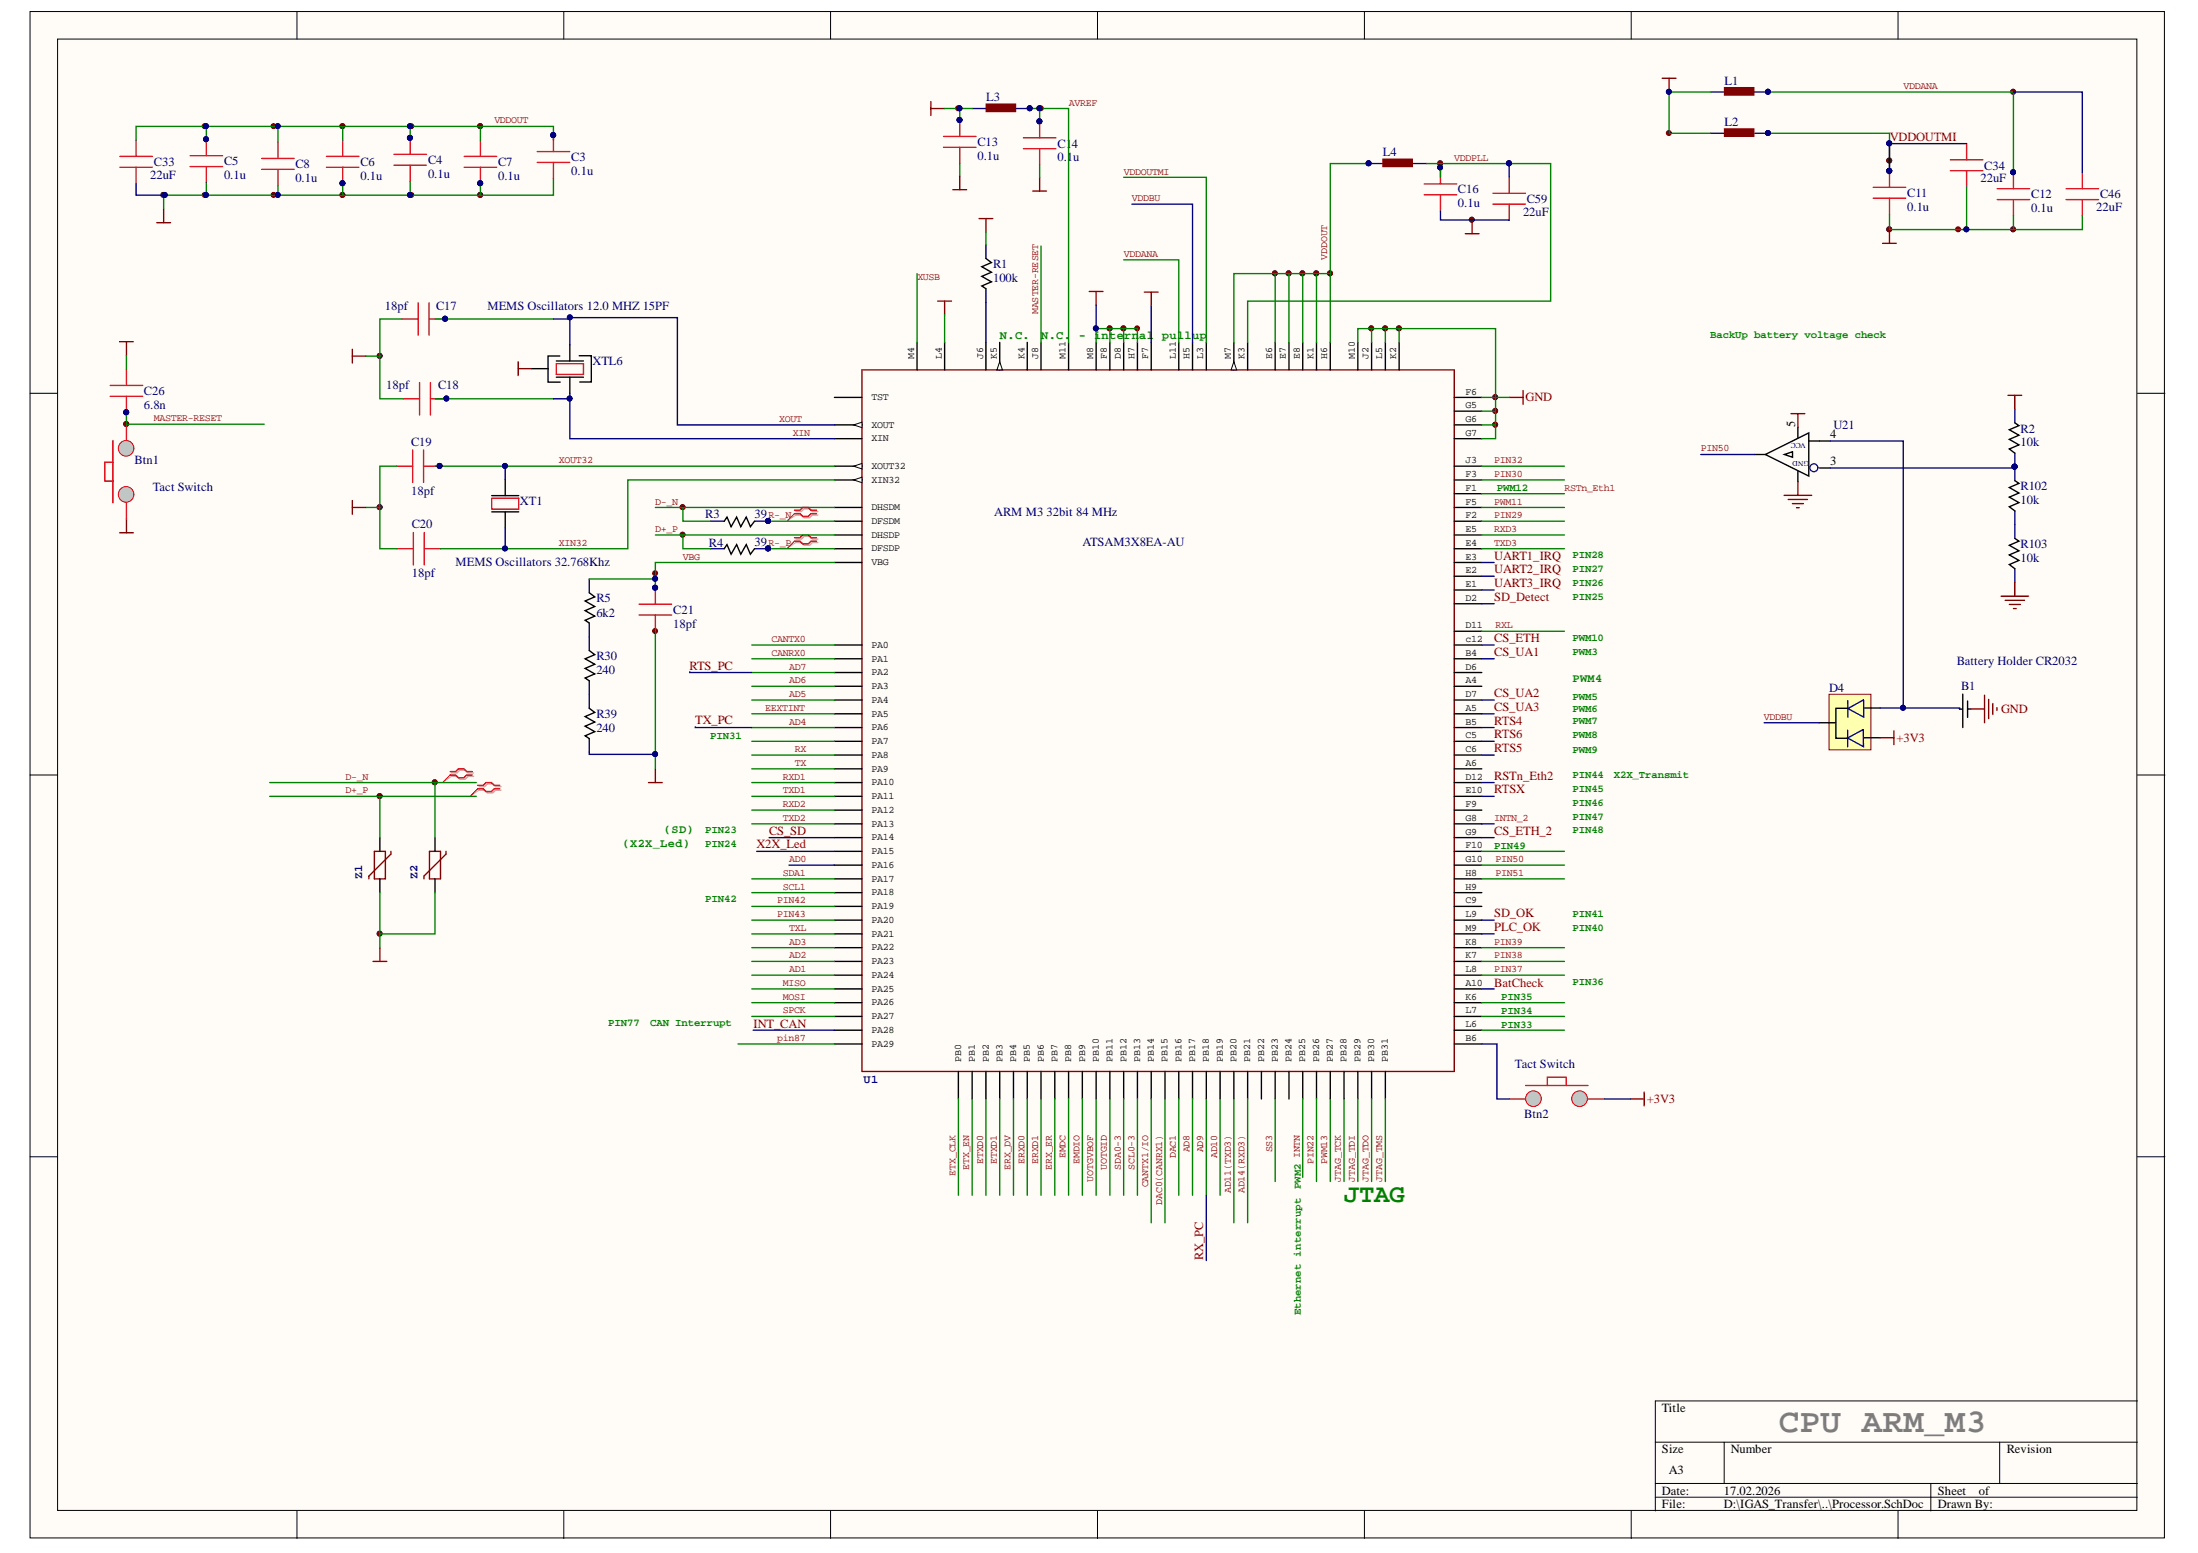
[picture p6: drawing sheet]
<svg xmlns="http://www.w3.org/2000/svg" width="297mm" height="210mm" viewBox="0 0 297 210" stroke-linecap="round" stroke-linejoin="round" font-family="sans-serif">
<defs><g id="words">
<text font-size="4.6" fill="#808080" x="240.4" y="193.6">CPU ARM_M3</text>
<text font-size="3.5" fill="#008000" x="181.6" y="162.4">JTAG</text>
<g font-size="1.7" fill="#000080">
<text x="233.1" y="11.4">L1</text>
<text x="133.3" y="13.7">L3</text>
<text x="233.1" y="17">L2</text>
<text x="20.8" y="22.4">C33</text>
<text x="30.3" y="22.3">C5</text>
<text x="39.9" y="22.8">C8</text>
<text x="48.7" y="22.4">C6</text>
<text x="57.8" y="22.2">C4</text>
<text x="67.3" y="22.4">C7</text>
<text x="77.2" y="21.8">C3</text>
<text x="77.2" y="23.7">0.1u</text>
<text x="132.1" y="19.8">C13</text>
<text x="132.1" y="21.7">0.1u</text>
<text x="142.9" y="20">C14</text>
<text x="142.9" y="21.8">0.1u</text>
<text x="186.9" y="21.1">L4</text>
<text x="268.2" y="22.9">C34</text>
<text x="20.3" y="24.2">22uF</text>
<text x="30.3" y="24.2">0.1u</text>
<text x="39.9" y="24.6">0.1u</text>
<text x="48.7" y="24.3">0.1u</text>
<text x="57.8" y="24">0.1u</text>
<text x="67.3" y="24.3">0.1u</text>
<text x="197" y="26.1">C16</text>
<text x="197" y="28">0.1u</text>
<text x="205.8" y="29.2">22uF</text>
<text x="206.3" y="27.4">C59</text>
<text x="257.7" y="26.6">C11</text>
<text x="257.7" y="28.5">0.1u</text>
<text x="267.6" y="24.6">22uF</text>
<text x="274.5" y="26.8">C12</text>
<text x="274.5" y="28.7">0.1u</text>
<text x="283.3" y="28.5">22uF</text>
<text x="283.8" y="26.8">C46</text>
<text x="52" y="41.8">18pf</text>
<text x="58.9" y="41.8">C17</text>
<text x="65.9" y="41.9">MEMS Oscillators 12.0 MHZ 15PF</text>
<text x="134.2" y="36.3">R1</text>
<text x="134.2" y="38.1">100k</text>
<text x="19.4" y="53.4">C26</text>
<text x="52.2" y="52.6">18pf</text>
<text x="59.2" y="52.6">C18</text>
<text x="80.1" y="49.4">XTL6</text>
<text x="19.4" y="55.3">6.8n</text>
<text x="247.8" y="58">U21</text>
<text x="273.1" y="58.5">R2</text>
<text x="18.2" y="62.7">Btn1</text>
<text x="55.6" y="60.3">C19</text>
<text x="273.1" y="60.3">10k</text>
<text x="20.6" y="66.4">Tact Switch</text>
<text x="55.6" y="66.9">18pf</text>
<text x="55.6" y="71.4">C20</text>
<text x="70.3" y="68.3">XT1</text>
<text x="95.3" y="70.1">R3</text>
<text x="102" y="70.1">39</text>
<text x="134.4" y="69.8">ARM M3 32bit 84 MHz</text>
<text x="273.1" y="66.3">R102</text>
<text x="273.1" y="68.1">10k</text>
<text x="61.6" y="76.5">MEMS Oscillators 32.768Khz</text>
<text x="95.8" y="73.9">R4</text>
<text x="102" y="73.8">39</text>
<text x="146.3" y="73.9">ATSAM3X8EA-AU</text>
<text x="273.1" y="74.1">R103</text>
<text x="273.1" y="76">10k</text>
<text x="55.6" y="78">18pf</text>
<text x="80.6" y="81.4">R5</text>
<text x="80.6" y="83.3">6k2</text>
<text x="91" y="83">C21</text>
<text x="80.6" y="89.2">R30</text>
<text x="91" y="84.8">18pf</text>
<text x="264.4" y="89.9">Battery Holder CR2032</text>
<text x="80.6" y="91.1">240</text>
<text x="247.2" y="93.5">D4</text>
<text x="265" y="93.3">B1</text>
<text x="80.6" y="97">R39</text>
<text x="80.6" y="98.9">240</text>
<text x="204.7" y="144.3">Tact Switch</text>
<text x="206" y="151.2">Btn2</text>
</g>
<g font-size="1.7" fill="#800000">
<text x="255.4" y="19">VDDOUTMI</text>
<text x="206.2" y="54.3">GND</text>
<text x="201.9" y="75.6">UART1_IRQ</text>
<text x="201.9" y="77.5">UART2_IRQ</text>
<text x="201.9" y="81.2">SD_Detect</text>
<text x="201.9" y="79.4">UART3_IRQ</text>
<text x="201.9" y="88.6">CS_UA1</text>
<text x="201.9" y="86.8">CS_ETH</text>
<text x="93.2" y="90.5">RTS_PC</text>
<text x="201.9" y="94.2">CS_UA2</text>
<text x="94" y="97.9">TX_PC</text>
<text x="201.9" y="96.1">CS_UA3</text>
<text x="201.9" y="97.9">RTS4</text>
<text x="201.9" y="101.7">RTS5</text>
<text x="201.9" y="99.8">RTS6</text>
<text x="256.3" y="100.3">+3V3</text>
<text x="270.4" y="96.4">GND</text>
<text x="201.9" y="105.4">RSTn_Eth2</text>
<text x="201.9" y="107.2">RTSX</text>
<text x="103.9" y="112.8">CS_SD</text>
<text x="201.9" y="112.8">CS_ETH_2</text>
<text x="102.2" y="114.7">X2X_Led</text>
<text x="201.9" y="124">SD_OK</text>
<text x="201.9" y="125.8">PLC_OK</text>
<text x="201.9" y="133.3">BatCheck</text>
<text x="101.8" y="138.9">INT_CAN</text>
<text x="222.6" y="149.1">+3V3</text>
<text x="162.6" y="170.3" transform="rotate(-90 162.6 170.3)">RX_PC</text>
</g>
<g font-size="1.7">
<text x="242.6" y="57.7" transform="rotate(-90 242.6 57.7)">5</text>
<text x="247.3" y="59.2">4</text>
<text x="247.3" y="62.9">3</text>
<text x="224.6" y="190.9">Title</text>
<text x="224.6" y="196.5">Size</text>
<text x="233.9" y="196.5">Number</text>
<text x="271.2" y="196.5">Revision</text>
<text x="224.6" y="202">Date:</text>
<text x="224.6" y="203.9">File:</text>
<text x="225.5" y="199.2">A3</text>
<text x="233" y="202">17.02.2026</text>
<text x="233" y="203.9">D:\IGAS_Transfer\..\Processor.SchDoc</text>
<text x="261.9" y="202">Sheet</text>
<text x="261.9" y="203.9">Drawn By:</text>
<text x="267.4" y="202">of</text>
</g>
<g font-size="1.6" fill="#008000">
<text x="135.1" y="45.8">N.C.</text>
<text x="140.7" y="45.8">N.C.</text>
<text x="145.8" y="45.8">- internal</text>
<text x="157" y="45.8">pullup</text>
<text x="212.5" y="92.2">PWM4</text>
<text x="89.7" y="112.6">(SD)</text>
<text x="84.1" y="114.5">(X2X_Led)</text>
</g>
<g font-size="1.6" fill="#000080">
<text x="49" y="118.8" transform="rotate(-90 49 118.8)">Z1</text>
<text x="56.4" y="118.8" transform="rotate(-90 56.4 118.8)">Z2</text>
<text x="116.7" y="146.4">U1</text>
</g>
<g font-size="1.4" fill="#800000">
<text x="66.8" y="16.7">VDDOUT</text>
<text x="144.4" y="14.3">AVREF</text>
<text x="257.2" y="12">VDDANA</text>
<text x="151.9" y="23.6">VDDOUTMI</text>
<text x="196.5" y="21.7">VDDPLL</text>
<text x="153" y="27.2">VDDBU</text>
<text x="151.9" y="34.7">VDDANA</text>
<text x="179.4" y="35.1" transform="rotate(-90 179.4 35.1)">VDDOUT</text>
<text x="124" y="37.9">XUSB</text>
<text x="140.3" y="42.4" transform="rotate(-90 140.3 42.4)">MASTER-RESET</text>
<text x="20.8" y="57">MASTER-RESET</text>
<text x="105.3" y="57.1">XOUT</text>
<text x="107.1" y="58.9">XIN</text>
<text x="75.5" y="62.6">XOUT32</text>
<text x="201.9" y="62.6">PIN32</text>
<text x="201.9" y="64.5">PIN30</text>
<text x="229.8" y="61">PIN50</text>
<text x="88.5" y="71.9">D+_P</text>
<text x="88.5" y="68.2">D-_N</text>
<text x="103.8" y="70.1">R-_N</text>
<text x="201.9" y="71.9">RXD3</text>
<text x="201.9" y="70.1">PIN29</text>
<text x="201.9" y="68.2">PWM11</text>
<text x="211.4" y="66.3">RSTn_Eth1</text>
<text x="75.5" y="73.8">XIN32</text>
<text x="92.3" y="75.6">VBG</text>
<text x="103.8" y="73.8">R-_P</text>
<text x="201.9" y="73.8">TXD3</text>
<text x="104.3" y="86.8">CANTX0</text>
<text x="104.3" y="88.6">CANRX0</text>
<text x="202.1" y="84.9">RXL</text>
<text x="106.6" y="94.2">AD5</text>
<text x="106.6" y="92.4">AD6</text>
<text x="106.6" y="90.5">AD7</text>
<text x="103.4" y="96.1">EEXTINT</text>
<text x="106.6" y="97.9">AD4</text>
<text x="107.4" y="101.7">RX</text>
<text x="238.4" y="97.3">VDDBU</text>
<text x="46.7" y="107.2">D+_P</text>
<text x="46.7" y="105.4">D-_N</text>
<text x="105.8" y="107.2">TXD1</text>
<text x="105.8" y="105.4">RXD1</text>
<text x="107.4" y="103.5">TX</text>
<text x="105.8" y="109.1">RXD2</text>
<text x="105.8" y="111">TXD2</text>
<text x="201.9" y="111">INTN_2</text>
<text x="105.8" y="118.4">SDA1</text>
<text x="106.6" y="116.5">AD0</text>
<text x="202.1" y="118.4">PIN51</text>
<text x="202.1" y="116.5">PIN50</text>
<text x="105" y="124">PIN43</text>
<text x="105" y="122.1">PIN42</text>
<text x="105.8" y="120.2">SCL1</text>
<text x="106.6" y="125.8">TXL</text>
<text x="106.6" y="129.5">AD2</text>
<text x="106.6" y="127.7">AD3</text>
<text x="106.6" y="131.4">AD1</text>
<text x="201.9" y="131.4">PIN37</text>
<text x="201.9" y="129.5">PIN38</text>
<text x="201.9" y="127.7">PIN39</text>
<text x="105.8" y="133.3">MISO</text>
<text x="105.8" y="135.1">MOSI</text>
<text x="105.8" y="137">SPCK</text>
<text x="105" y="140.7">pin87</text>
<text x="160.8" y="155.7" transform="rotate(-90 160.8 155.7)">AD8</text>
<text x="162.6" y="155.7" transform="rotate(-90 162.6 155.7)">AD9</text>
<text x="171.9" y="155.7" transform="rotate(-90 171.9 155.7)">SS3</text>
<text x="129.1" y="158.9" transform="rotate(-90 129.1 158.9)">ETX_CLK</text>
<text x="131" y="158.1" transform="rotate(-90 131 158.1)">ETX_EN</text>
<text x="132.8" y="157.3" transform="rotate(-90 132.8 157.3)">ETXD0</text>
<text x="134.7" y="157.3" transform="rotate(-90 134.7 157.3)">ETXD1</text>
<text x="136.6" y="158.1" transform="rotate(-90 136.6 158.1)">ERX_DV</text>
<text x="138.4" y="157.3" transform="rotate(-90 138.4 157.3)">ERXD0</text>
<text x="140.3" y="157.3" transform="rotate(-90 140.3 157.3)">ERXD1</text>
<text x="142.2" y="158.1" transform="rotate(-90 142.2 158.1)">ERX_ER</text>
<text x="144" y="156.6" transform="rotate(-90 144 156.6)">EMDC</text>
<text x="145.9" y="157.3" transform="rotate(-90 145.9 157.3)">EMDIO</text>
<text x="147.7" y="159.7" transform="rotate(-90 147.7 159.7)">UOTGVBOF</text>
<text x="149.6" y="158.1" transform="rotate(-90 149.6 158.1)">UOTGID</text>
<text x="151.5" y="158.1" transform="rotate(-90 151.5 158.1)">SDA0-3</text>
<text x="153.3" y="158.1" transform="rotate(-90 153.3 158.1)">SCL0-3</text>
<text x="155.2" y="160.5" transform="rotate(-90 155.2 160.5)">CANTX1/IO</text>
<text x="158.9" y="156.6" transform="rotate(-90 158.9 156.6)">DAC1</text>
<text x="164.5" y="156.6" transform="rotate(-90 164.5 156.6)">AD10</text>
<text x="166.3" y="161.3" transform="rotate(-90 166.3 161.3)">AD11(TXD3)</text>
<text x="168.2" y="161.3" transform="rotate(-90 168.2 161.3)">AD14(RXD3)</text>
<text x="177.5" y="157.3" transform="rotate(-90 177.5 157.3)">PIN22</text>
<text x="179.4" y="157.3" transform="rotate(-90 179.4 157.3)">PWM13</text>
<text x="181.2" y="159.7" transform="rotate(-90 181.2 159.7)">JTAG_TCK</text>
<text x="183.1" y="159.7" transform="rotate(-90 183.1 159.7)">JTAG_TDI</text>
<text x="184.9" y="159.7" transform="rotate(-90 184.9 159.7)">JTAG_TDO</text>
<text x="186.8" y="159.7" transform="rotate(-90 186.8 159.7)">JTAG_TMS</text>
<text x="157" y="162.8" transform="rotate(-90 157 162.8)">DAC0(CANRX1)</text>
</g>
<g font-size="1.4" fill="#008000">
<text x="231.1" y="45.7">BackUp battery voltage check</text>
<text x="202.3" y="66.3">PWM12</text>
<text x="212.5" y="75.5">PIN28</text>
<text x="212.5" y="77.3">PIN27</text>
<text x="212.5" y="79.2">PIN26</text>
<text x="212.5" y="81">PIN25</text>
<text x="212.5" y="88.6">PWM3</text>
<text x="212.5" y="86.6">PWM10</text>
<text x="212.5" y="94.6">PWM5</text>
<text x="96" y="99.9">PIN31</text>
<text x="212.5" y="96.3">PWM6</text>
<text x="212.5" y="97.9">PWM7</text>
<text x="212.5" y="99.7">PWM8</text>
<text x="212.5" y="101.8">PWM9</text>
<text x="212.5" y="105.2">PIN44</text>
<text x="212.5" y="107.1">PIN45</text>
<text x="218.1" y="105.2">X2X_Transmit</text>
<text x="95.3" y="112.6">PIN23</text>
<text x="212.5" y="108.9">PIN46</text>
<text x="212.5" y="110.8">PIN47</text>
<text x="212.5" y="112.6">PIN48</text>
<text x="95.3" y="114.5">PIN24</text>
<text x="201.9" y="114.8">PIN49</text>
<text x="95.3" y="121.9">PIN42</text>
<text x="212.5" y="124">PIN41</text>
<text x="212.5" y="125.8">PIN40</text>
<text x="202.9" y="135.2">PIN35</text>
<text x="202.9" y="137.1">PIN34</text>
<text x="212.5" y="133.1">PIN36</text>
<text x="82.2" y="138.7">PIN77</text>
<text x="87.9" y="138.7">CAN Interrupt</text>
<text x="202.9" y="138.9">PIN33</text>
<text x="175.8" y="160.7" transform="rotate(-90 175.8 160.7)">PWM2 INTN</text>
<text x="175.8" y="177.8" transform="rotate(-90 175.8 177.8)">Ethernet interrupt</text>
</g>
<g font-size="1.4">
<text x="123.5" y="48.5" transform="rotate(-90 123.5 48.5)">M4</text>
<text x="127.3" y="48.5" transform="rotate(-90 127.3 48.5)">L4</text>
<text x="132.8" y="48.5" transform="rotate(-90 132.8 48.5)">J6</text>
<text x="134.7" y="48.5" transform="rotate(-90 134.7 48.5)">K5</text>
<text x="138.4" y="48.5" transform="rotate(-90 138.4 48.5)">K4</text>
<text x="140.3" y="48.5" transform="rotate(-90 140.3 48.5)">J8</text>
<text x="144" y="48.5" transform="rotate(-90 144 48.5)">M11</text>
<text x="147.7" y="48.5" transform="rotate(-90 147.7 48.5)">M8</text>
<text x="149.6" y="48.5" transform="rotate(-90 149.6 48.5)">F8</text>
<text x="151.5" y="48.5" transform="rotate(-90 151.5 48.5)">D8</text>
<text x="153.3" y="48.5" transform="rotate(-90 153.3 48.5)">H7</text>
<text x="155.2" y="48.5" transform="rotate(-90 155.2 48.5)">F7</text>
<text x="158.9" y="48.5" transform="rotate(-90 158.9 48.5)">L11</text>
<text x="160.8" y="48.5" transform="rotate(-90 160.8 48.5)">H5</text>
<text x="162.6" y="48.5" transform="rotate(-90 162.6 48.5)">L3</text>
<text x="166.3" y="48.5" transform="rotate(-90 166.3 48.5)">M7</text>
<text x="168.2" y="48.5" transform="rotate(-90 168.2 48.5)">K3</text>
<text x="171.9" y="48.5" transform="rotate(-90 171.9 48.5)">E6</text>
<text x="173.8" y="48.5" transform="rotate(-90 173.8 48.5)">E7</text>
<text x="175.6" y="48.5" transform="rotate(-90 175.6 48.5)">E8</text>
<text x="177.5" y="48.5" transform="rotate(-90 177.5 48.5)">K1</text>
<text x="179.4" y="48.5" transform="rotate(-90 179.4 48.5)">H6</text>
<text x="183.1" y="48.5" transform="rotate(-90 183.1 48.5)">M10</text>
<text x="184.9" y="48.5" transform="rotate(-90 184.9 48.5)">J2</text>
<text x="186.8" y="48.5" transform="rotate(-90 186.8 48.5)">L5</text>
<text x="188.7" y="48.5" transform="rotate(-90 188.7 48.5)">K2</text>
<text x="198" y="53.3">F6</text>
<text x="117.8" y="57.8">XOUT</text>
<text x="117.8" y="59.7">XIN</text>
<text x="117.8" y="54.1">TST</text>
<text x="198" y="55.2">G5</text>
<text x="198" y="57.1">G6</text>
<text x="198" y="58.9">G7</text>
<text x="117.8" y="63.4">XOUT32</text>
<text x="117.8" y="65.2">XIN32</text>
<text x="198" y="62.6">J3</text>
<text x="198" y="64.5">F3</text>
<text x="117.8" y="69">DHSDM</text>
<text x="117.8" y="70.8">DFSDM</text>
<text x="198" y="71.9">E5</text>
<text x="198" y="70.1">F2</text>
<text x="198" y="68.2">F5</text>
<text x="198" y="66.3">F1</text>
<text x="117.8" y="72.7">DHSDP</text>
<text x="117.8" y="76.4">VBG</text>
<text x="117.8" y="74.5">DFSDP</text>
<text x="198" y="73.8">E4</text>
<text x="198" y="77.5">E2</text>
<text x="198" y="75.6">E3</text>
<text x="198" y="81.2">D2</text>
<text x="198" y="79.4">E1</text>
<text x="117.8" y="87.6">PA0</text>
<text x="117.8" y="89.4">PA1</text>
<text x="198" y="88.6">B4</text>
<text x="198" y="86.8">c12</text>
<text x="198" y="84.9">D11</text>
<text x="117.8" y="91.3">PA2</text>
<text x="117.8" y="93.1">PA3</text>
<text x="117.8" y="95">PA4</text>
<text x="198" y="94.2">D7</text>
<text x="198" y="92.4">A4</text>
<text x="198" y="90.5">D6</text>
<text x="117.8" y="96.8">PA5</text>
<text x="117.8" y="98.7">PA6</text>
<text x="117.8" y="100.6">PA7</text>
<text x="198" y="101.7">C6</text>
<text x="198" y="99.8">C5</text>
<text x="198" y="97.9">B5</text>
<text x="198" y="96.1">A5</text>
<text x="117.8" y="102.4">PA8</text>
<text x="117.8" y="104.3">PA9</text>
<text x="117.8" y="106.1">PA10</text>
<text x="117.8" y="108">PA11</text>
<text x="198" y="105.4">D12</text>
<text x="198" y="107.2">E10</text>
<text x="198" y="103.5">A6</text>
<text x="117.8" y="111.7">PA13</text>
<text x="117.8" y="113.6">PA14</text>
<text x="117.8" y="109.9">PA12</text>
<text x="198" y="112.8">G9</text>
<text x="198" y="111">G8</text>
<text x="198" y="109.1">F9</text>
<text x="117.8" y="115.4">PA15</text>
<text x="117.8" y="117.3">PA16</text>
<text x="117.8" y="119.1">PA17</text>
<text x="198" y="114.7">F10</text>
<text x="198" y="118.4">H8</text>
<text x="198" y="116.5">G10</text>
<text x="117.8" y="121">PA18</text>
<text x="117.8" y="122.9">PA19</text>
<text x="117.8" y="124.7">PA20</text>
<text x="198" y="122.1">C9</text>
<text x="198" y="120.2">H9</text>
<text x="198" y="125.8">M9</text>
<text x="198" y="124">L9</text>
<text x="117.8" y="128.4">PA22</text>
<text x="117.8" y="126.6">PA21</text>
<text x="117.8" y="130.3">PA23</text>
<text x="198" y="131.4">L8</text>
<text x="198" y="129.5">K7</text>
<text x="198" y="127.7">K8</text>
<text x="117.8" y="137.7">PA27</text>
<text x="117.8" y="132.2">PA24</text>
<text x="117.8" y="134">PA25</text>
<text x="117.8" y="135.9">PA26</text>
<text x="198" y="137">L7</text>
<text x="198" y="135.1">K6</text>
<text x="198" y="133.3">A10</text>
<text x="117.8" y="139.6">PA28</text>
<text x="117.8" y="141.5">PA29</text>
<text x="129.9" y="143.5" transform="rotate(-90 129.9 143.5)">PB0</text>
<text x="131.7" y="143.5" transform="rotate(-90 131.7 143.5)">PB1</text>
<text x="133.6" y="143.5" transform="rotate(-90 133.6 143.5)">PB2</text>
<text x="135.5" y="143.5" transform="rotate(-90 135.5 143.5)">PB3</text>
<text x="137.3" y="143.5" transform="rotate(-90 137.3 143.5)">PB4</text>
<text x="139.2" y="143.5" transform="rotate(-90 139.2 143.5)">PB5</text>
<text x="141.1" y="143.5" transform="rotate(-90 141.1 143.5)">PB6</text>
<text x="142.9" y="143.5" transform="rotate(-90 142.9 143.5)">PB7</text>
<text x="144.8" y="143.5" transform="rotate(-90 144.8 143.5)">PB8</text>
<text x="146.6" y="143.5" transform="rotate(-90 146.6 143.5)">PB9</text>
<text x="148.5" y="143.5" transform="rotate(-90 148.5 143.5)">PB10</text>
<text x="150.4" y="143.5" transform="rotate(-90 150.4 143.5)">PB11</text>
<text x="152.2" y="143.5" transform="rotate(-90 152.2 143.5)">PB12</text>
<text x="154.1" y="143.5" transform="rotate(-90 154.1 143.5)">PB13</text>
<text x="155.9" y="143.5" transform="rotate(-90 155.9 143.5)">PB14</text>
<text x="157.8" y="143.5" transform="rotate(-90 157.8 143.5)">PB15</text>
<text x="159.7" y="143.5" transform="rotate(-90 159.7 143.5)">PB16</text>
<text x="161.5" y="143.5" transform="rotate(-90 161.5 143.5)">PB17</text>
<text x="163.4" y="143.5" transform="rotate(-90 163.4 143.5)">PB18</text>
<text x="165.2" y="143.5" transform="rotate(-90 165.2 143.5)">PB19</text>
<text x="167.1" y="143.5" transform="rotate(-90 167.1 143.5)">PB20</text>
<text x="169" y="143.5" transform="rotate(-90 169 143.5)">PB21</text>
<text x="170.8" y="143.5" transform="rotate(-90 170.8 143.5)">PB22</text>
<text x="172.7" y="143.5" transform="rotate(-90 172.7 143.5)">PB23</text>
<text x="174.5" y="143.5" transform="rotate(-90 174.5 143.5)">PB24</text>
<text x="176.4" y="143.5" transform="rotate(-90 176.4 143.5)">PB25</text>
<text x="178.3" y="143.5" transform="rotate(-90 178.3 143.5)">PB26</text>
<text x="180.1" y="143.5" transform="rotate(-90 180.1 143.5)">PB27</text>
<text x="182" y="143.5" transform="rotate(-90 182 143.5)">PB28</text>
<text x="183.8" y="143.5" transform="rotate(-90 183.8 143.5)">PB29</text>
<text x="185.7" y="143.5" transform="rotate(-90 185.7 143.5)">PB30</text>
<text x="187.6" y="143.5" transform="rotate(-90 187.6 143.5)">PB31</text>
<text x="198" y="140.7">B6</text>
<text x="198" y="138.8">L6</text>
</g>
<g font-size="1" fill="#000080">
<text x="244.1" y="59.8" transform="rotate(-180 244.1 59.8)">VCC</text>
<text x="244.5" y="62.4" transform="rotate(-180 244.5 62.4)">GND</text>
</g>
</g></defs>
<g fill="#fffcf8" stroke="#000" stroke-width=".14">
<path d="M4.1 1.6h288.4v206.3h-288.4z"/>
<path d="M7.8 5.3h281v198.8h-281z"/>
</g>
<g fill="none" stroke="#000" stroke-width=".14">
<path d="M40.1 1.6v3.7M76.2 1.6v3.7M112.2 1.6v3.7M148.3 1.6v3.7M184.4 1.6v3.7M220.4 1.6v3.7M256.5 1.6v3.7M4.1 53.2h3.7M288.9 53.2h3.7M4.1 104.8h3.7M288.9 104.8h3.7M4.1 156.3h3.7"/>
<path d="M288.9 156.3h3.7M223.7 194.9h65.2M233 194.9v5.6M270.2 194.9v5.6M288.9 189.3h-65.2v14.9M40.1 204.2v3.7M76.2 204.2v3.7M112.2 204.2v3.7M148.3 204.2v3.7M184.4 204.2v3.7M220.4 204.2v3.7M223.7 200.5h65.2"/>
<path d="M223.7 202.4h65.2M256.5 204.2v3.7M260.9 200.5v3.7"/>
</g>
<g fill="#000080" stroke="#000080" stroke-width=".14">
<circle cx="17.1" cy="57.3" r=".33"/>
<circle cx="22.1" cy="26.3" r=".33"/>
<circle cx="46.3" cy="26.3" r=".33"/>
<circle cx="46.3" cy="17" r=".33"/>
<circle cx="51.3" cy="126.2" r=".33"/>
<circle cx="51.3" cy="107.6" r=".33"/>
<circle cx="51.3" cy="68.6" r=".33"/>
<circle cx="51.3" cy="48.1" r=".33"/>
<circle cx="58.7" cy="105.7" r=".33"/>
<circle cx="64.9" cy="26.3" r=".33"/>
<circle cx="64.9" cy="17" r=".33"/>
<circle cx="92.2" cy="72.3" r=".33"/>
<circle cx="92.2" cy="68.6" r=".33"/>
<circle cx="150" cy="44.4" r=".33"/>
<circle cx="151.8" cy="44.4" r=".33"/>
<circle cx="172.3" cy="36.9" r=".33"/>
<circle cx="174.1" cy="36.9" r=".33"/>
<circle cx="176" cy="36.9" r=".33"/>
<circle cx="177.9" cy="36.9" r=".33"/>
<circle cx="179.7" cy="36.9" r=".33"/>
<circle cx="185.3" cy="44.4" r=".33"/>
<circle cx="187.2" cy="44.4" r=".33"/>
<circle cx="189" cy="44.4" r=".33"/>
<circle cx="194.6" cy="22.1" r=".33"/>
<circle cx="198.9" cy="29.7" r=".33"/>
<circle cx="202.1" cy="57.4" r=".33"/>
<circle cx="202.1" cy="55.5" r=".33"/>
<circle cx="202.1" cy="53.7" r=".33"/>
<circle cx="203.9" cy="22.1" r=".33"/>
<circle cx="255.3" cy="31" r=".33"/>
<circle cx="255.3" cy="21.7" r=".33"/>
<circle cx="272" cy="31" r=".33"/>
<circle cx="272" cy="12.4" r=".33"/>
</g>
<path d="M116.5 50h80v94.8h-80zM50.6 115.1h1.5v3.7h-1.5zM52.8 115.1v.3l-3 3v.4M58 115.1h1.5v3.7h-1.5zM60.3 115.1v.3l-3 3v.4" fill="none" stroke="#800000" stroke-width=".19"/>
<path d="M166.7 46.3v3.7M196.5 72.3h3.7M51.3 113.2v1.9M51.3 118.8v1.8M58.8 113.2v1.9M58.8 118.8v1.8" fill="none" stroke="#000" stroke-width=".19"/>
<path d="M166.7 48.9l.4 1.1h-.7z" fill="#fffcf8"/>
<path d="M166.7 48.9l.4 1.1h-.7z" fill="none" stroke="#000" stroke-width=".14"/>
<g fill="none" stroke="#000" stroke-width=".19">
<path d="M112.8 57.4h3.7M140.7 46.3v3.7M148.1 46.3v3.7M151.9 46.3v3.7M168.6 46.3v3.7M172.3 46.3v3.7M174.2 46.3v3.7M185.4 46.3v3.7M196.5 53.7h3.7M196.5 70.4h3.7M196.5 68.6h3.7M196.5 66.7h3.7"/>
<path d="M196.5 102.1h3.7M196.5 115.1h3.7M196.5 105.8h3.7M146.3 144.8v3.7M148.1 144.8v3.7M155.6 144.8v3.7M161.2 144.8v3.7M163 144.8v3.7M164.9 144.8v3.7M166.7 144.8v3.7M168.6 144.8v3.7M170.5 144.8v3.7"/>
<path d="M172.3 144.8v3.7M174.2 144.8v3.7M176.1 144.8v3.7M177.9 144.8v3.7M179.8 144.8v3.7M181.6 144.8v3.7M183.5 144.8v3.7M185.4 144.8v3.7M187.2 144.8v3.7"/>
</g>
<path d="M115.4 57.4l1.1-.3v.7z" fill="#fffcf8"/>
<path d="M115.4 57.4l1.1-.3v.7z" fill="none" stroke="#000" stroke-width=".14"/>
<g fill="none" stroke="#000" stroke-width=".19">
<path d="M112.8 59.3h3.7M133.2 46.3v3.7M135.1 46.3v3.7M144.4 46.3v3.7M150 46.3v3.7M153.7 46.3v3.7M155.6 46.3v3.7M159.3 46.3v3.7M163 46.3v3.7M176.1 46.3v3.7M177.9 46.3v3.7M179.8 46.3v3.7"/>
<path d="M183.5 46.3v3.7M189.1 46.3v3.7M196.5 59.3h3.7M196.5 55.6h3.7M196.5 57.4h3.7M112.8 72.3h3.7M112.8 68.6h3.7M112.8 76h3.7M112.8 70.4h3.7M112.8 74.2h3.7M196.5 76h3.7M196.5 74.2h3.7"/>
<path d="M196.5 63h3.7M196.5 64.9h3.7M196.5 77.9h3.7M196.5 79.7h3.7M112.8 98.3h3.7M112.8 96.5h3.7M112.8 94.6h3.7M112.8 92.8h3.7M112.8 90.9h3.7M112.8 89h3.7M112.8 87.2h3.7M196.5 98.3h3.7"/>
<path d="M196.5 96.5h3.7M196.5 94.6h3.7M196.5 92.8h3.7M196.5 90.9h3.7M196.5 89h3.7M196.5 87.2h3.7M196.5 85.3h3.7M196.5 81.6h3.7M112.8 100.2h3.7M112.8 113.2h3.7M112.8 111.4h3.7M112.8 109.5h3.7"/>
<path d="M112.8 107.6h3.7M112.8 115.1h3.7M112.8 116.9h3.7M112.8 118.8h3.7M112.8 103.9h3.7M112.8 102.1h3.7M112.8 105.8h3.7M196.5 100.2h3.7M196.5 113.2h3.7M196.5 111.4h3.7M196.5 109.5h3.7M196.5 107.6h3.7"/>
<path d="M196.5 116.9h3.7M196.5 118.8h3.7M196.5 103.9h3.7M112.8 139.2h3.7M112.8 137.4h3.7M112.8 128.1h3.7M112.8 122.5h3.7M112.8 120.6h3.7M112.8 124.4h3.7M112.8 126.2h3.7M112.8 129.9h3.7M112.8 131.8h3.7"/>
<path d="M112.8 133.7h3.7M112.8 135.5h3.7M196.5 139.2h3.7M196.5 137.4h3.7M196.5 128.1h3.7M196.5 122.5h3.7M196.5 120.6h3.7M196.5 124.4h3.7M196.5 126.2h3.7M196.5 129.9h3.7M196.5 131.8h3.7M196.5 133.7h3.7"/>
<path d="M196.5 135.5h3.7M112.8 141.1h3.7M129.5 144.8v3.7M131.4 144.8v3.7M133.2 144.8v3.7M135.1 144.8v3.7M137 144.8v3.7M138.8 144.8v3.7M140.7 144.8v3.7M142.5 144.8v3.7M144.4 144.8v3.7M150 144.8v3.7"/>
<path d="M151.9 144.8v3.7M153.7 144.8v3.7M157.4 144.8v3.7M159.3 144.8v3.7M196.5 141.1h3.7"/>
</g>
<path d="M135.1 48.9l.4 1.1h-.8z" fill="#fffcf8"/>
<path d="M135.1 48.9l.4 1.1h-.8z" fill="none" stroke="#000" stroke-width=".14"/>
<path d="M123.9 46.3v3.7M127.7 46.3v3.7M138.8 46.3v3.7M161.2 46.3v3.7M187.2 46.3v3.7M112.8 63h3.7" fill="none" stroke="#000" stroke-width=".19"/>
<path d="M115.4 63l1.1-.4v.8z" fill="#fffcf8"/>
<path d="M115.4 63l1.1-.4v.8z" fill="none" stroke="#000" stroke-width=".14"/>
<path d="M112.8 64.9h3.7" fill="none" stroke="#000" stroke-width=".19"/>
<path d="M115.4 64.9l1.1-.4v.7z" fill="#fffcf8"/>
<path d="M115.4 64.9l1.1-.4v.7z" fill="none" stroke="#000" stroke-width=".14"/>
<path d="M133.2 34.9l.8 .6-1.3 .6 1.3 .7-1.3 .6 1.3 .7-1.3 .6 .5 .3M112.8 53.7h3.7M66.5 69.2h3.6M66.5 67h3.6M68.3 64.8v2.2M68.3 69.2v2.2M97.9 70.4l.3-.5 .6 1.3 .7-1.3 .6 1.3 .8-1.3 .5 1.3 .6-.8M97.9 74.2l.3-.6 .6 1.3 .7-1.3 .6 1.3 .8-1.3 .5 1.3 .6-.7M79.6 80.1l.8 .6-1.3 .5 1.3 .8-1.3 .5 1.3 .8-1.3 .5 .5 .4" fill="none" stroke="#000" stroke-width=".19"/>
<g fill="none" stroke="#800000" stroke-width=".19">
<path d="M125.8 13.7v1.9M125.8 14.7h1.9M224.6 10.6h1.9M225.6 10.6v1.8M21.2 30.1h1.8M22.1 28.2v1.9M128.8 25.6h1.8M129.7 23.8v1.8M132.3 29.5h1.9M133.2 29.5v1.9M139.6 25.8h1.8M140.5 24v1.8"/>
<path d="M147.2 39.4h1.9M148.1 39.4v1.9M198 31.6h1.9M198.9 29.7v1.9M254.4 32.9h1.9M255.3 31v1.9M16.2 46.2h1.8M17.1 46.2v1.8M47.6 47.2v1.9M47.6 48.1h1.9M70 48.9v1.9M70 49.8h1.9"/>
<path d="M126.7 40.7h1.9M127.7 40.7v1.9M204 53.7h1.8M205.8 52.8v1.8M16.2 72h1.8M17.1 70.1v1.9M47.6 67.7v1.8M47.6 68.6h1.9M87.6 105.8h1.9M88.6 103.9v1.9M50.4 129.9h1.9M51.3 128.1v1.8"/>
<path d="M220.3 148.5h1.9M222.2 147.6v1.9"/>
</g>
<g fill="#800000" stroke="#800000" stroke-width=".14">
<path d="M133.3 14.1h4v1h-4z"/>
<path d="M186.9 21.5h4v1h-4z"/>
<path d="M233 11.8h4v1.1h-4z"/>
<path d="M233 17.4h4v1h-4z"/>
<circle cx="51.3" cy="68.6" r=".33"/>
<circle cx="51.3" cy="48.1" r=".33"/>
<circle cx="88.5" cy="85.3" r=".33"/>
<circle cx="202.1" cy="53.7" r=".33"/>
<circle cx="202.1" cy="55.5" r=".33"/>
<circle cx="202.1" cy="57.4" r=".33"/>
<circle cx="185.3" cy="44.4" r=".33"/>
<circle cx="187.2" cy="44.4" r=".33"/>
<circle cx="189" cy="44.4" r=".33"/>
<circle cx="198.9" cy="29.7" r=".33"/>
<circle cx="51.3" cy="126.2" r=".33"/>
<circle cx="153.7" cy="44.4" r=".33"/>
<circle cx="151.8" cy="44.4" r=".33"/>
<circle cx="150" cy="44.4" r=".33"/>
<circle cx="51.3" cy="107.6" r=".33"/>
<circle cx="92.2" cy="72.3" r=".33"/>
<circle cx="92.2" cy="68.6" r=".33"/>
<circle cx="58.7" cy="105.7" r=".33"/>
<circle cx="88.5" cy="77.5" r=".33"/>
<circle cx="176" cy="36.9" r=".33"/>
<circle cx="172.3" cy="36.9" r=".33"/>
<circle cx="174.1" cy="36.9" r=".33"/>
<circle cx="177.9" cy="36.9" r=".33"/>
<circle cx="179.7" cy="36.9" r=".33"/>
<circle cx="140.6" cy="14.6" r=".33"/>
<circle cx="129.5" cy="14.6" r=".33"/>
<circle cx="194.6" cy="22.1" r=".33"/>
<circle cx="203.9" cy="22.1" r=".33"/>
<circle cx="17.1" cy="57.3" r=".33"/>
<circle cx="22.1" cy="26.3" r=".33"/>
<circle cx="64.9" cy="26.3" r=".33"/>
<circle cx="55.6" cy="26.3" r=".33"/>
<circle cx="46.3" cy="26.3" r=".33"/>
<circle cx="37" cy="26.3" r=".33"/>
<circle cx="27.6" cy="26.3" r=".33"/>
<circle cx="272" cy="31" r=".33"/>
<circle cx="264.6" cy="31" r=".33"/>
<circle cx="255.3" cy="31" r=".33"/>
<circle cx="225.5" cy="18" r=".33"/>
<circle cx="64.9" cy="17" r=".33"/>
<circle cx="55.6" cy="17" r=".33"/>
<circle cx="46.3" cy="17" r=".33"/>
<circle cx="37" cy="17" r=".33"/>
<circle cx="27.6" cy="17" r=".33"/>
<circle cx="272" cy="12.4" r=".33"/>
<circle cx="255.3" cy="21.7" r=".33"/>
</g>
<g fill="none" stroke="#ee0e22" stroke-width=".19">
<path d="M27.9 18.9v2.1M37.6 19.2v2.2M46.3 18.9v2.2M55.4 18.7v2.2M64.9 18.9v2.2M74.8 18.3v2.2M127.5 18.4h4.4M127.5 19.9h4.4M129.7 16.2v2.2M129.7 19.9v2.2M138.3 18.6h4.4M140.5 16.4v2.2"/>
<path d="M25.7 21h4.4M25.7 22.5h4.4M27.9 22.5v2.2M35.4 21.4h4.4M35.4 22.9h4.4M37.6 22.9v2.2M44.1 21.1h4.4M44.1 22.6h4.4M46.3 22.6v2.2M53.2 20.9h4.4M53.2 22.3h4.4M55.4 22.3v2.2"/>
<path d="M62.7 21.1h4.4M62.7 22.6h4.4M64.9 22.6v2.2M72.6 20.5h4.4M72.6 22h4.4M74.8 22v2.2M138.3 20.1h4.4M140.5 20.1v2.2M192.5 24.9h4.4M192.5 26.3h4.4M194.7 22.7v2.2M194.7 26.3v2.2"/>
<path d="M253.1 25.3h4.4M253.1 26.8h4.4M255.3 23.1v2.2M255.3 26.8v2.2M269.9 25.5h4.4M269.9 27h4.4M272.1 23.3v2.2M272.1 27v2.2M54.3 43.1h2.2M54.5 53.9h2.2M56.5 40.9v4.4M56.7 51.7v4.4"/>
<path d="M58 40.9v4.4M58 43.1h2.2M58.2 51.7v4.4M58.2 53.9h2.2M53.6 63h2.2M53.7 74.2h2.2M55.8 60.8v4.4M55.9 72v4.4M57.2 60.8v4.4M57.2 63h2.2M57.3 72v4.4M57.3 74.2h2.2"/>
<path d="M66.5 67.3h3.6v1.5h-3.6zM88.6 79.5v2.2M86.4 81.7h4.4M86.4 83.1h4.4M88.6 83.1v2.2"/>
</g>
<g fill="#000080" stroke="#000080" stroke-width=".14">
<circle cx="60.1" cy="43.1" r=".33"/>
<circle cx="60.3" cy="53.9" r=".33"/>
<circle cx="103.8" cy="70.4" r=".33"/>
<circle cx="103.8" cy="74.1" r=".33"/>
<circle cx="129.7" cy="16.2" r=".33"/>
<circle cx="140.5" cy="16.4" r=".33"/>
<circle cx="194.6" cy="22.6" r=".33"/>
<circle cx="88.5" cy="79.4" r=".33"/>
<circle cx="59.4" cy="63" r=".33"/>
<circle cx="139.1" cy="14.6" r=".33"/>
<circle cx="184.9" cy="22.1" r=".33"/>
<circle cx="225.5" cy="12.4" r=".33"/>
<circle cx="255.3" cy="23.1" r=".33"/>
<circle cx="27.8" cy="18.8" r=".33"/>
<circle cx="46.3" cy="24.8" r=".33"/>
<circle cx="55.4" cy="18.6" r=".33"/>
<circle cx="64.9" cy="24.8" r=".33"/>
<circle cx="74.8" cy="18.3" r=".33"/>
<circle cx="272" cy="23.3" r=".33"/>
<circle cx="238.9" cy="12.4" r=".33"/>
<circle cx="238.9" cy="18" r=".33"/>
</g>
<g fill="none" stroke="#0c0087" stroke-width=".19">
<path d="M131.4 14.7h1.8M137.3 14.7h1.9M231.1 12.4h1.9M231.1 18h1.9M237.1 12.4h1.9M237.1 18h1.9M133.2 33.1v1.8M133.2 39v1.9M185 22.1h1.8M190.9 22.1h1.9M79.6 78.3v1.8M96 70.4h1.9"/>
<path d="M96 74.2h1.9M102 70.4h1.8M102 74.2h1.8M79.6 84.2v1.9"/>
</g>
<path d="M247.2 93.8h5.6v7.5h-5.6z" fill="#ffffb0" stroke="#800000" stroke-width=".14"/>
<path d="M249.7 98.7v2.2M249.7 94.7v2.2M251.8 98.6l-2.1 1.1 2.1 1.2v-2.3M251.8 94.6l-2.1 1.2 2.2 1.1-.1-2.3" fill="none" stroke="#11037f" stroke-width=".19"/>
<g fill="none" stroke="#000" stroke-width=".19">
<path d="M71.9 49.8h2.2M75.2 48.8h3.6M75.2 51h3.6M75.6 48.1h-1.5v3.5h1.6M77 46.6v2.2M77 51v2.2M78.3 48.1h1.6v3.5h-1.6M245.9 97.7h2.1M249.7 95.7h-1.6v4.1h1.6M251.9 99.7h2.2M251.9 95.7h2.2M264.8 95.8h.4"/>
<path d="M265.2 93.8v4.5M265.9 94.7v2.3M266 95.8h.3"/>
</g>
<path d="M254.1 99.7h1.8M255.9 98.8v1.8M266.3 95.8h1.9M268.2 94v3.7M268.7 94.5v2.6M269.3 95.1v1.5M269.9 95.6v.4" fill="none" stroke="#800000" stroke-width=".19"/>
<path d="M75.2 49.2h3.6v1.4h-3.6z" fill="none" stroke="#ee0e22" stroke-width=".19"/>
<circle cx="255.3" cy="19.4" r=".33" fill="#000080" stroke="#000080" stroke-width=".14"/>
<g fill="#c0c0c0" stroke="#f00" stroke-width=".14">
<circle cx="207.2" cy="148.5" r="1.06"/>
<circle cx="213.5" cy="148.5" r="1.06"/>
</g>
<path d="M206.2 146.7h8.4M209.1 146.7v-1.1h2.6v1.1" fill="none" stroke="#f00" stroke-width=".19"/>
<path d="M204 148.5h2.2M214.6 148.5h2.2" fill="none" stroke="#ee0e22" stroke-width=".19"/>
<g fill="#c0c0c0" stroke="#f00" stroke-width=".14">
<circle cx="17" cy="66.8" r="1.06"/>
<circle cx="17" cy="60.6" r="1.06"/>
</g>
<path d="M15.3 59.5v8.5M15.3 62.5h-1.1v2.5h1.1M107.4 69h.7l.4-.4h.7l.4 .4h.7M107.4 69.4h.7l.4 .4h.7l.4-.4h.7M107.4 72.7h.7l.4-.4h.7l.4 .4h.7M107.4 73.1h.7l.4 .4h.7l.4-.4h.7M60.8 104.3h.8l.3-.4h.8l.4 .4h.7M60.8 104.8h.8l.3 .3h.8l.4-.3h.7M64.6 106.1h.7l.4-.3h.7l.4 .3h.7M64.6 106.6h.7l.4 .4h.7l.4-.4h.7" fill="none" stroke="#f00" stroke-width=".19"/>
<g fill="none" stroke="#ee0e22" stroke-width=".19">
<path d="M18.4 18.9v2.2M265.8 19.4v2.2M16.2 21.1h4.4M16.2 22.6h4.4M18.4 22.6v2.2M201.8 26.1h4.3M201.8 27.6h4.3M204 23.9v2.2M204 27.6v2.2M263.6 21.6h4.4M263.6 23.1h4.4M265.8 23.1v2.2"/>
<path d="M279.2 25.5h4.4M279.2 27h4.4M281.4 23.3v2.2M281.4 27v2.2M14.9 52.1h4.4M14.9 53.6h4.4M17.1 49.9v2.2M17.1 53.6v2.2M17.1 57.3v2.2M17.1 68v2.1"/>
</g>
<path d="M272.3 55.3v1.9M272.3 61.2v3.8M272.3 69.1v3.7M272.3 76.9v1.8M79.6 86.1v1.8M79.6 92v3.7M79.6 99.8v1.9" fill="none" stroke="#0c0087" stroke-width=".19"/>
<path d="M243 57.8v1.4M244.4 59.6h3M272.3 57.2l.5 .3-1.3 .6 1.3 .7-1.3 .6 1.3 .7-1.3 .6 .8 .5M237.1 61.4h1.5M238.6 61.4l5.8-2.9v5.8zM241.1 61.4l1.1-.3v.7zM243 63.6v1.5M245.9 63.3h1.5M272.3 72.8l.5 .3-1.3 .6 1.3 .7-1.3 .6 1.3 .7-1.3 .6 .8 .6M272.3 65l.5 .3-1.3 .6 1.3 .7-1.3 .6 1.3 .7-1.3 .6 .8 .6M79.6 87.9l.8 .6-1.3 .5 1.3 .8-1.3 .5 1.3 .8-1.3 .5 .5 .4M79.6 95.7l.8 .6-1.3 .5 1.3 .8-1.3 .6 1.3 .7-1.3 .6 .5 .3" fill="none" stroke="#000" stroke-width=".19"/>
<g fill="#000080" stroke="#000080" stroke-width=".14">
<circle cx="17.1" cy="55.7" r=".33"/>
<circle cx="103.8" cy="70.4" r=".33"/>
<circle cx="103.8" cy="74.1" r=".33"/>
<circle cx="272.2" cy="63.1" r=".33"/>
<circle cx="194.6" cy="22.6" r=".33"/>
<circle cx="148.1" cy="44.4" r=".33"/>
<circle cx="184.9" cy="22.1" r=".33"/>
<circle cx="129.7" cy="16.2" r=".33"/>
<circle cx="129.7" cy="14.6" r=".33"/>
<circle cx="140.5" cy="16.4" r=".33"/>
<circle cx="140.5" cy="14.6" r=".33"/>
<circle cx="88.5" cy="79.4" r=".33"/>
<circle cx="88.5" cy="78.2" r=".33"/>
<circle cx="88.5" cy="101.9" r=".33"/>
<circle cx="68.2" cy="63" r=".33"/>
<circle cx="68.2" cy="74.1" r=".33"/>
<circle cx="59.4" cy="63" r=".33"/>
<circle cx="139.1" cy="14.6" r=".33"/>
<circle cx="64.9" cy="24.8" r=".33"/>
<circle cx="46.3" cy="24.8" r=".33"/>
<circle cx="74.8" cy="18.3" r=".33"/>
<circle cx="225.5" cy="12.4" r=".33"/>
<circle cx="55.4" cy="26.3" r=".33"/>
<circle cx="55.4" cy="18.6" r=".33"/>
<circle cx="55.4" cy="17" r=".33"/>
<circle cx="37.5" cy="26.3" r=".33"/>
<circle cx="37.5" cy="17" r=".33"/>
<circle cx="27.8" cy="26.3" r=".33"/>
<circle cx="27.8" cy="18.8" r=".33"/>
<circle cx="27.8" cy="17" r=".33"/>
<circle cx="60.1" cy="43.1" r=".33"/>
<circle cx="77" cy="42.9" r=".33"/>
<circle cx="60.3" cy="53.9" r=".33"/>
<circle cx="77" cy="53.9" r=".33"/>
<circle cx="203.9" cy="22.1" r=".33"/>
<circle cx="257.2" cy="95.7" r=".33"/>
<circle cx="22.3" cy="26.3" r=".33"/>
<circle cx="238.9" cy="12.4" r=".33"/>
<circle cx="272" cy="23.3" r=".33"/>
<circle cx="265.7" cy="31" r=".33"/>
<circle cx="238.9" cy="18" r=".33"/>
<circle cx="255.3" cy="19.4" r=".33"/>
<circle cx="255.3" cy="23.1" r=".33"/>
</g>
<path d="M107.6 69.1h.7l.4-.3h.7l.4 .3h.7M107.6 69.6h.7l.4 .4h.7l.4-.4h.7M107.6 72.9h.7l.4-.4h.7l.4 .4h.7M107.6 73.3h.7l.4 .4h.7l.4-.4h.7M61 104.5h.8l.3-.4h.8l.4 .4h.7M61 104.9h.8l.3 .4h.8l.4-.4h.7M64.7 106.3h.8l.4-.3h.7l.4 .3h.7M64.7 106.8h.8l.4 .4h.7l.4-.4h.7" fill="none" stroke="#d0a19e" stroke-width=".19"/>
<path d="M107.6 69.6l-1.2 .8M107.6 73.3l-1.2 .8M61 104.9l-1.1 .8M64.7 106.8l-1.1 .7" fill="none" stroke="#d0a19e" stroke-width=".14"/>
<path d="M107.4 69.4l-1 1M107.4 73.1l-1 1M60.8 104.8l-.9 .9M64.6 106.6l-1 .9" fill="none" stroke="#f00" stroke-width=".14"/>
<g fill="none" stroke="#800000" stroke-width=".19">
<path d="M154.6 39.5h1.9M155.6 39.5v1.8M242 55.9h1.9M243 55.9v1.9M271.4 53.4h1.8M272.3 53.4v1.9M241.1 67h3.7M241.7 67.5h2.6M242.2 68.1h1.5M242.8 68.6h.4M243 65.1v1.9M272.3 78.7v1.9"/>
<path d="M270.4 80.6h3.7M271 81.1h2.6M271.5 81.7h1.5M272.1 82.3h.4"/>
</g>
<circle cx="245.1" cy="63.2" r=".53" fill="none" stroke="#00f" stroke-width=".19"/>
<g fill="none" stroke="#008000" stroke-width=".19">
<path d="M27.9 17.1v1.8M37.6 17.1v2.1M46.3 17.1h18.6M46.3 17.1h-27.9v1.8M46.3 17.1v1.8M55.4 17.1v1.8M64.9 17.1h9.9v1.8M64.9 17.1v1.8M127.7 14.7h3.7M129.7 14.7v1.8M138.8 14.7h5.6v31.6M140.5 14.7v1.8"/>
<path d="M231.1 12.4h-5.5v5.6h5.5M238.6 12.4h33.5v11.2M238.6 18h16.7v5.6M27.9 24.7v1.7M37.6 25.1v1.3M46.3 24.5v1.9M46.3 26.4h18.6M46.3 26.4h-24.2v1.8M55.4 24.5v1.9M64.9 24.5v1.9M74.8 24.2v2.2h-9.9M123.9 37v9.3"/>
<path d="M129.7 22.1v1.7M133.2 31.4v1.7M140.5 22.3v1.7M140.7 33.3v13M151.9 35.1h7.4v11.2M151.9 24h11.1v22.3M172.3 37h-5.6v9.3M172.3 37h7.5M172.3 37v9.3M174.2 37v9.3M176.1 37v9.3M177.9 37v9.3"/>
<path d="M179.8 37v9.3M185.4 22.1h-5.6v14.9M192.8 22.1h16.8v18.6h-41v5.6M194.7 22.1v1.9M255.3 29v2h16.8M265.8 25.3v5.7M272.1 29.2v1.8M281.4 29.2v1.8h-9.3M17.1 55.5v1.8h18.6M17.1 48v1.9M49.5 48.1h1.8M51.3 48.1v5.8h3.2"/>
<path d="M54.3 43.1h-3v5M58.8 43.1h16M58.8 53.9h16M127.7 42.6v3.7M150 44.4h-1.9v1.9M150 44.4h1.9M150 44.4v1.9M151.9 44.4h1.8v1.9M151.9 44.4v1.9M185.4 44.4h-1.9v1.9M185.4 44.4h3.7M185.4 44.4v1.9"/>
<path d="M187.2 44.4v1.9M189.1 44.4h13v13M189.1 44.4v1.9M200.2 53.7h3.8M200.2 55.6h1.9M200.2 57.4h1.9M202.1 57.4v1.9h-1.9M49.5 68.6h1.8M51.3 68.6v5.6h2.4M53.6 63h-2.3v5.6M58.8 63h54M79.6 78.3h9"/>
<path d="M88.6 68.6h24.2M88.6 72.3h24.2M92.3 72.3v1.9h3.7M92.3 68.6v1.8h3.7M103.5 70.4h9.3M103.5 74.2h9.3M112.8 76h-24.2v3.7M112.8 64.9h-28v9.3h-25.3M200.2 68.6h11.2M200.2 72.3h11.2M200.2 63h11.2M200.2 74.2h11.2"/>
<path d="M200.2 66.7h11.2M200.2 64.9h11.2M200.2 70.4h11.2M88.6 85.3v18.6M101.6 98.3h11.2M101.6 94.6h11.2M101.6 92.8h11.2M101.6 90.9h11.2M101.6 87.2h11.2M101.6 89h11.2M101.6 96.5h11.2M200.2 85.3h11.2"/>
<path d="M36.4 107.6h28M36.4 105.8h28M51.3 107.6v5.6M58.8 105.8v7.4M101.6 107.6h11.2M101.6 118.8h11.2M101.6 105.8h11.2M101.6 109.5h11.2M101.6 111.4h11.2M101.6 102.1h11.2M101.6 103.9h11.2M101.6 100.2h11.2"/>
<path d="M200.2 118.8h11.2M200.2 115.1h11.2M200.2 116.9h11.2M51.3 120.6v7.5M58.8 120.6v5.6h-7.5M101.6 126.2h11.2M101.6 124.4h11.2M101.6 128.1h11.2M101.6 131.8h11.2M101.6 135.5h11.2M101.6 137.4h11.2M101.6 129.9h11.2"/>
<path d="M101.6 122.5h11.2M101.6 120.6h11.2M101.6 133.7h11.2M200.2 128.1h11.2M200.2 131.8h11.2M200.2 135.5h11.2M200.2 139.2h11.2M200.2 137.4h11.2M200.2 129.9h11.2M99.7 141.1h13.1M129.5 148.5v13.1M131.4 148.5v13.1"/>
<path d="M133.2 148.5v13.1M135.1 148.5v13.1M137 148.5v13.1M138.8 148.5v13.1M140.7 148.5v13.1M142.5 148.5v13.1M144.4 148.5v13.1M146.3 148.5v13.1M148.1 148.5v13.1M150 148.5v13.1M151.9 148.5v13.1M153.7 148.5v13.1"/>
<path d="M155.6 148.5v16.8M157.4 148.5v16.8M159.3 148.5v13.1M161.2 148.5v13.1M163 148.5v13.1M164.9 148.5v13.1M166.7 148.5v16.8M168.6 148.5v16.8M172.3 148.5v11.2M176.1 148.5v10.6M177.9 148.5v11.2M179.8 148.5v11.2"/>
<path d="M181.6 148.5v11.2M183.5 148.5v11.2M185.4 148.5v11.2M187.2 148.5v11.2"/>
</g>
<g fill="none" stroke="#000080" stroke-width=".19">
<path d="M265.8 19.4h-10.5v3.7M272.1 12.4h9.3v10.9M18.4 24.8v1.6h3.9M153 27.6h8.2v18.7M194.7 28.5v1.2l9.3 .1M204 22.1v1.8M74.8 43.1h2.2v-.2h14.5v14.5h21.3M77 53.9v5.4h35.8M77 53.2v.7h-2.2M77 42.9v3.7M133.2 40.9v5.4M148.1 41.3v3.1"/>
<path d="M155.6 41.3v5M247.4 59.6h9.8v36.1M68.3 63v1.8M68.3 71.4v2.8M200.2 76h1.7M200.2 77.9h1.7M200.2 79.7h1.7M229.8 61.4h7.3M272.3 63.1v.2h-24.9M93.2 90.8v.1h8.4M94 98.2v.1h7.6M200.2 89h1.7"/>
<path d="M200.2 94.6h1.7M200.2 96.5h1.7M200.2 98.3h1.7M200.2 87.2h1.7M200.2 81.6h1.7M238.4 97.7h7.5M254.1 95.7h10.7v.1M79.6 101.7v.3h9M102.3 115.1h10.5M103.9 113.2h8.9M106.6 116.9h6.2M200.2 102.1h1.7"/>
<path d="M200.2 100.2h1.7M200.2 105.8h1.7M200.2 107.6h1.7M200.2 111.4h1.7M200.2 113.2h1.7M101.8 139.2h11M200.2 124.4h1.7M200.2 126.2h1.7M200.2 133.7h1.7M200.2 141.1h2.1v7.4h1.7M216.8 148.5h3.5M163 161.6v8.8"/>
</g>
<use href="#words"/>
</svg>
